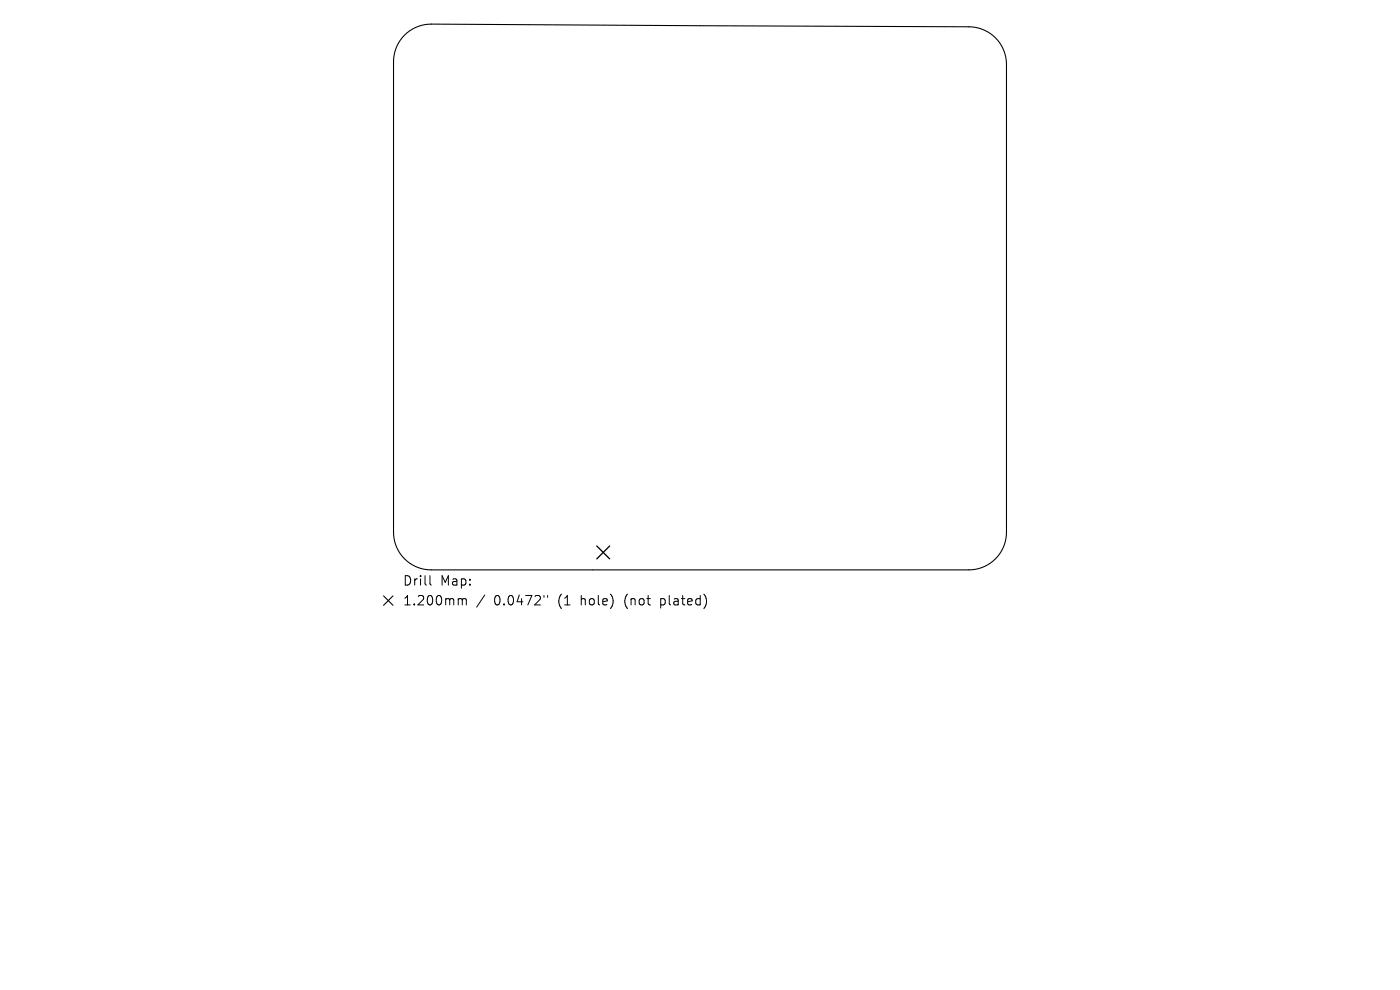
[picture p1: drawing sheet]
<svg xmlns="http://www.w3.org/2000/svg" width="297mm" height="210mm" viewBox="0 0 297 210" stroke-linecap="round" stroke-linejoin="round" font-family="sans-serif">
<defs><g id="words">
<g font-size="2.8">
<text x="85.4" y="124.5">Drill</text>
<text x="93.4" y="124.5">Map:</text>
<text x="85.4" y="128.7">1.200mm</text>
<text x="104.8" y="128.7">0.0472&quot;</text>
<text x="118.5" y="128.7">(1</text>
<text x="123.5" y="128.7">hole)</text>
<text x="132.9" y="128.7">(not</text>
<text x="140.8" y="128.7">plated)</text>
</g>
</g></defs>
<path d="M85.8 7.5a8 8 0 0 1 5.7-2.4l114 .6a8 8 0 0 1 8 8v99.2a8 8 0 0 1-8 8h-114a8 8 0 0 1-8-8v-99.8a8 8 0 0 1 2.3-5.6zM81.4 126.4l2 2M83.4 126.4l-2 2" fill="none" stroke="#000" stroke-width=".23"/>
<path d="M126.6 115.8l2.7 2.8M129.3 115.8l-2.7 2.8" fill="none" stroke="#000" stroke-width=".27"/>
<path d="M91.2 122.1v1.7l.3 .3M97.5 127h.3l.3 .3M98.1 127.3l.3-.3 .4 .1 .1 1.2M98.1 127.3v1M102.8 126.2l-1.7 2.6M115.4 126.3v.4M116.2 126.3v.4" fill="none" stroke="#000" stroke-width=".21"/>
<use href="#words"/>
</svg>
